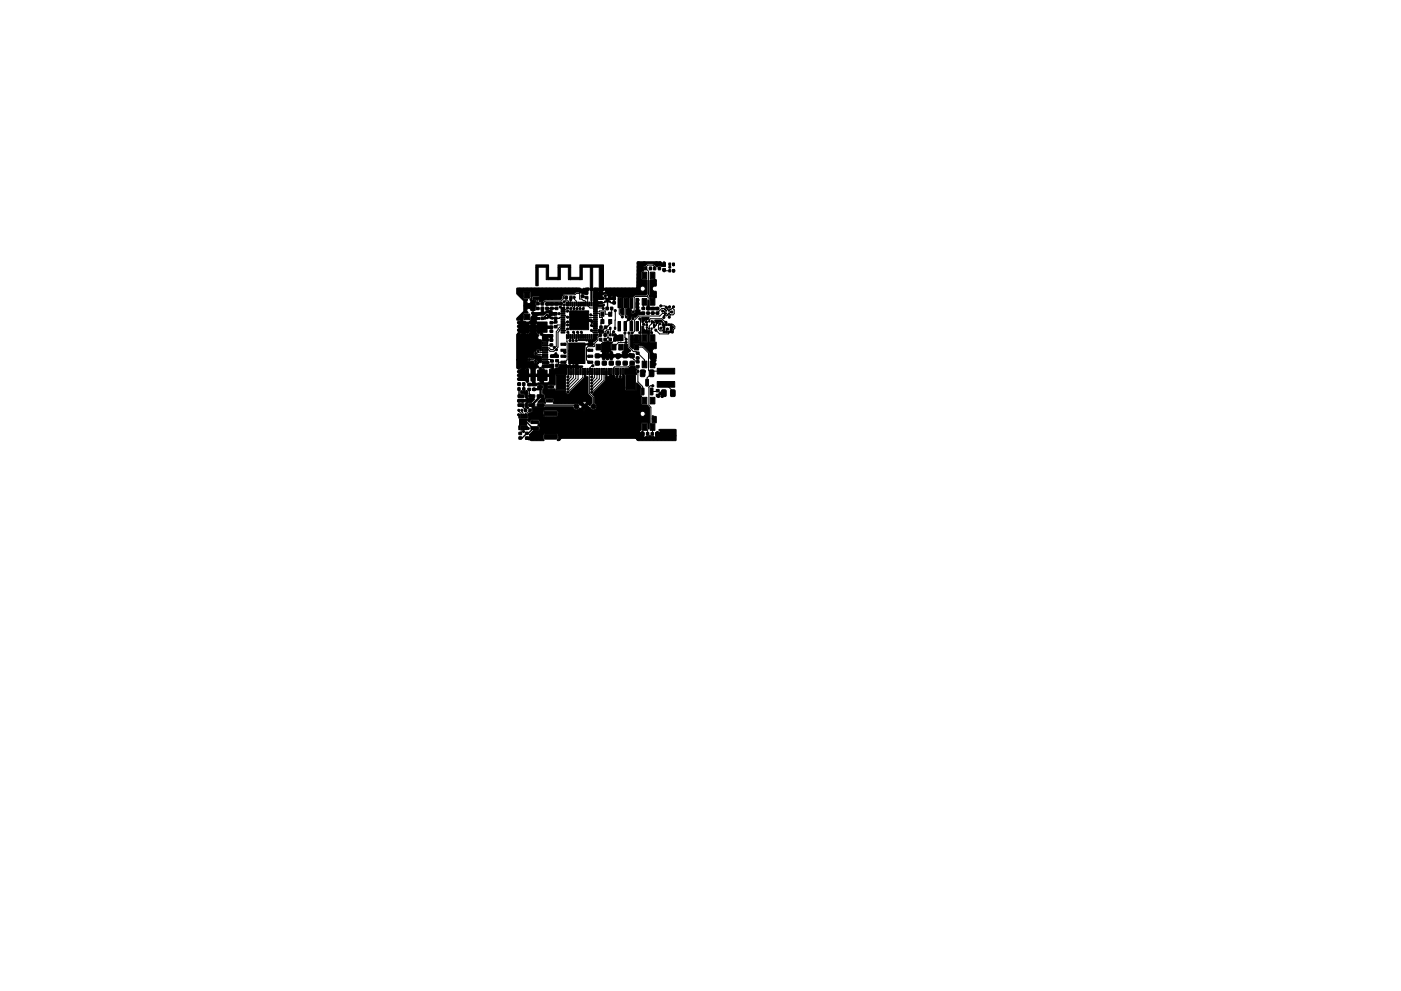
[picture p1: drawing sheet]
<svg xmlns="http://www.w3.org/2000/svg" width="297mm" height="210mm" viewBox="0 0 297 210" stroke-linecap="round" stroke-linejoin="round" font-family="sans-serif">
<g fill="#000" stroke="#000" stroke-width=".21">
<path d="M113.6 56.2h2.7v.5h-2.7zM115.8 56.7h.5v2.6h-.5zM116.3 58.8h2v.5h-2zM118.3 56.7h.5v2.6h-.5zM118.3 56.2h2.7v.5h-2.7zM120.5 56.7h.5v2.6h-.5zM121 58.8h2v.5h-2zM123 56.7h.5v2.6h-.5zM123 56.2h5v.5h-5zM136.2 57.7h1v1.4h-1zM136.7 56.7h.4v.5h-.4zM137.7 56.7h.4v.5h-.4z"/>
<path d="M137.9 57.7h1v1.4h-1zM138.6 56.7h.4v.5h-.4zM137.8 59.4h1.3v1.2l-.1 .1a.55 .55 0 0 0-.7 .6 .55 .55 0 0 0 .7 .5l.1 .1v1.3l-1.2-.1-.3-.2 .2-.4zM139.6 56.7h.4v.5h-.4zM125.9 61.2l.9-.1v.4l-.2 .2 .4 .4h.3l.1-.3h.3l.1 .3 .4-.1 .3-.4h-.3v-.3h7.5a.56 .56 0 0 0 .8 .4 .56 .56 0 0 0 .1-.9 .56 .56 0 0 0-.9 .3v.2h-7.5l.1-.2h6.7l.2-5.5 4.8-.1 .1 .2-.1 .3h1v.5l-1.4-.1-.3 .2-.7-.6h-1.3l-.8 .6v.9l-.5 .2-.1 1.5 .2 .1 1.1 .1v2.9l-.2 .3h-2.4l-.4 .5h-.8v2.2l.5 .5a.45 .45 0 0 0 .1 .7 .45 .45 0 0 0 .7-.2l.2-.5v-1.6l.3-.2 .2 .2v1.6h.3l-.1 .4h1l.1 .4-.2 .1-1.2 .1-.7 .5a.48 .48 0 0 0-.6-.1 .48 .48 0 0 0-.2 .6l-.3 .2a.44 .44 0 0 1-.4-.3 .44 .44 0 0 1 .1-.5l-.4-.5v-1.1l.2-.3v-2.2h-.7l-.2 .1v2.1l.2 .3v1.1l-.2 .2-.5-.4v-.9l.2-.3-.1-2.2h-.6l-.3-.5-.3-.1-.1 1h-1.1l-.5 .4-.2-.3 .2-.3 .3-.3h.8v-.5l-.6 .5-.5-.3a.56 .56 0 0 0-.4-.4 .56 .56 0 0 0-.6 .2h-.1v.5l.3 .1-.1 .4h-1.3l.4 1.2 1-.1a.26 .26 0 0 1 .1 .3 .26 .26 0 0 1-.3 .1h-2.1l.2-2h1.2v-.5l-.3 .1-.2 .4h-.7zM140.5 57h.6v.5h-.6zM140.5 56h.6v.5h-.6zM141.8 55.8h.4v.5h-.4zM141.8 57.2h.4v.5h-.4zM142.6 55.8h.4v.5h-.4zM142.6 57.2h.4v.5h-.4zM110.1 68.3h2v2.2h-2z"/>
<path d="M110.1 78.5h2v2.2h-2zM111.1 66.6h1.2v1.2h-1.2zM111.1 62.1h1.2v1.2h-1.2zM113.7 65.2h.6v.5h-.6zM113.7 64.2h.6v.5h-.6zM114 68.3h2v2.2h-2zM114 78.5h2v2.2h-2zM113.6 56.7h.5v3.9h-.5zM113 66.4h1.2v.5h-1.2zM113 63h1.2v.5h-1.2zM114.7 65.2h.6v.5h-.6zM114.7 64.2h.6v.5h-.6z"/>
<path d="M115 71h1.1v.6h-1.1zM115 71.8h1.1v.6h-1.1zM115 73.1h1.1v.3h-1.1zM115 74.1h1.1v.3h-1.1zM115 74.6h1.1v.3h-1.1zM115 75.6h1.1v.3h-1.1zM115 77.4h1.1v.6h-1.1zM115 76.6h1.1v.6h-1.1zM115 76.1h1.1v.3h-1.1zM115 75.1h1.1v.3h-1.1zM115 73.6h1.1v.3h-1.1zM115 72.6h1.1v.3h-1.1z"/>
<path d="M114.7 66.3h.6v.5h-.6zM114.7 67.3h.6v.5h-.6zM113.4 66.4l1.3-.1 .1-1.1h.4l.1 1.1 .4 .2-.4 .3-1.5 .1v.5h.6l.1 .3-.7 .2-.3 .2v1.1h3.5l.2 .1-.2 .4h-3.5v1l.8 .5a.55 .55 0 0 0-.2 .7l.7 .3v2.2l-.2 .1a.51 .51 0 0 0-.6-.4 .51 .51 0 0 0-.5 .5 .46 .46 0 0 0-.3 .6 .46 .46 0 0 0 .7 .2l.9 .2v1.2l-.7 .3-.1 .4 .3 .4-.8 .4v1.1h3v-1h.4v-.6l-.3 .2h-1.2l-.1-.2 .1-.3 1.9-.2 .1 1.1 .4-.3 .6-.1 .4-.7h1.3l.4 .3h1.5v-2.8l.2-.1 .3 .1 .1 2.8 .9 .1v.2l-3.2 .1-.1 1.5h-2.4l-.1 .1v2.1l-1.4-.1-.2 .2 .1 .7h1.4l.3 .4h2.1a.49 .49 0 0 0 .2 .7 .49 .49 0 0 0 .7-.4l2.9-2.9 .1-.3v-1.2l.3-.1v1.3l.3-.1 .2 .1v3.6l.8 .8v1.2l-.5 .5-.2-.4-.5 .5 .5 .6 .2-.4a.76 .76 0 0 0 1.3 .4 .76 .76 0 0 0-.2-1.3v-1.3l-.5-.5 2.7-2.9 .1-2.1h.3v1.3l.6-.3h1.1a.45 .45 0 0 0 .1 .5 .45 .45 0 0 0 .6 0h.1a.48 .48 0 0 0 .6 0 .48 .48 0 0 0 .2-.5l.4-.1 .1 .1 .1 3.1 2.2 .1 .1-.2v-1.3l.2-.1 .8 .8-.2 .3v1.3l.3 .4v1.7l1.2 .1 .5 .6-.1 4.5-.2-.1-.1-1.1-1.2-.1-.2 .2v1.3l-.4 .6h1v1.1l.5-.3 .8-.2 .8 .2 .4 .3h.5l.4-.3 .1-.3h-.5v.5h-.5v-.9l.1-.1h.9l-.3-.5 .1-.2h3.4l.1 .1v2.3h-7.9l-.4-.2-.1-.3h-16l-.2 .4-.4 .1-.2-.1 .2-.4v-.7h17.2l.1 .3 .4 .3v-.6h-17.7l-.3-.3h-2.6l-.3 .4 .1 .6 .2 .3-.1 .2h-2.7l-.1-.3-1-.1v-.4h1l-.2-.5 .8-.8 1.1-.1 .3-.3-.1-.5-.4-.3 .4-.4v-.6l-.3-.1h-1.4l-.3 .1-.1 .3h-.2l-.2-.3 .1-1.2h3.1l.4 .4h2.5l.3-.2 .1-.4h17.3a.55 .55 0 0 0 .8 .5 .55 .55 0 0 0 .1-1 .55 .55 0 0 0-.9 .4v.1h-17.3l-.2-.7h5.2l.6 .2 .5-.2-.6-.5-.5 .5-7.9-.1-.3 .3-.1 .7h-3.1l.2-.4 .6-.2v-.9l.6-.1 .2-.1 .4 .1h1.2l.3-.1 6 .1a.76 .76 0 0 0 .7 .6 .76 .76 0 0 0 .7-.4l.2 .2 .5-.6-.5-.4-.2 .1-.6-.4-4.9 .1-.1-.1 6.1-.1 .6 .5 .5-.5-.6-.2-.5 .2h-6.1l.1-.6-.1-.2-1.4-.1-.3 .2v.9l-1.5-.2v-.2l.6-.6 .6-.1 .2-.2v-.6l-.4-.3 .2-1.6-.8-.2-.6 .1-.2 .1h-1.6l-.1-.4 4.1-.2 .4-.4v-.9h-1.3v1.3h-.5v-1.3h-1.2v1.4h-.6v-.5l-.3-.1v-.8h-1.7l-.1-.5h1.8v-1l-.4-.4h-.9v1.4h-.5v-1.4l-1.2 .1v-1.8h2.2a.46 .46 0 0 0 .3 .4 .46 .46 0 0 0 .5-.1l.5 .1a.46 .46 0 0 0 .5 .4 .46 .46 0 0 0 .4-.5 .46 .46 0 0 0-.5-.3l-.4-.3h-.5a.46 .46 0 0 0-.5-.1 .46 .46 0 0 0-.3 .4h-2.2v-5.3l.1-.1 .3 .1h2.1l.3-.1 .2-1.2h-1.3v1.3h-.5v-1.7l.1-.1 1.7-.1-.1-1.7 .2-.1 .6 .1zM115.8 66.7h.4v.1l-.4 .2zM115.8 67.3h.2l.2 .3h-.4zM115.7 65.2h.6v.5h-.6zM115.7 64.2h.6v.5h-.6zM115.7 66l.8-.2 .5 .1v.4h1l.1 .4-.2 .1h-.8l-.7 .6-.2-.3 .5-.6h.2l-.1-.1a.53 .53 0 0 0-.8 0l-.2-.1zM116.6 67.5l.4-.2v.3zM116.6 73h.6v.4h-.6zM116.6 71.9h.6v.5h-.6zM116.6 66.7h.4v.3h-.2z"/>
<path d="M116 67.1l.4-.3 .4 .3-.4 .4zM116.7 65.2h.6v.5h-.6zM116.7 64.2h.6v.5h-.6zM116.7 76.4h.6v.4h-.6zM116.7 75.3h.6v.5h-.6zM116.6 68.2h.6v.5h-.6zM116.6 69.2h.6v.5h-.6zM116.6 70h.6v.5h-.6zM116.6 71h.6v.5h-.6zM115.3 71.1l1.8-.1v1.4l-.4-.1-.1-.7h-1.2zM116.9 77.3h.5v.5h-.5zM117.5 69.1h.6v.4h-.6z"/>
<path d="M117.5 68.1h.6v.4h-.6zM117.7 65.2h.6v.5h-.6zM117.7 64.2h.6v.5h-.6zM116.8 75.4l1.4-.1 .2 .4-.2 .1h-1.3zM117.8 76.3h.6v.5h-.6zM117.8 75.3h.6v.5h-.6zM117.5 66.3h.6v.5h-.6zM117.5 67.3h.6v.5h-.6zM117.8 77.3h.5v.5h-.5zM118.9 72.8h1.1v.5h-1.1zM118.9 74.1h1.1v.4h-1.1zM118.9 75.4h1.1v.4h-1.1z"/>
<path d="M118.9 76.6h1.1v.5h-1.1zM115.8 64.3l3.3-.1 .2 .2-.2 .4-3.2-.1zM119 65.2h.7l.1 .2-.8 .1zM119 65.6h.7l.1 .2-.8 .1zM119 66h.7l.1 .2-.8 .1zM119 66.4h.7l.1 .2-.8 .1zM119 66.8h.7l.1 .2-.8 .1zM119 67.2h.7l.1 .2-.8 .1zM119 67.6h.7l.1 .2-.8 .1zM119 68h.7l.1 .2-.8 .1zM119 68.4h.7l.1 .2-.8 .1zM119 68.8h.7l.1 .2-.8 .1z"/>
<path d="M119 69.2h.7l.1 .2-.8 .1zM119 69.6h.7l.1 .2-.8 .1zM119 70h.7l.1 .2-.8 .1zM119 70.4h.7l.1 .2-.8 .1zM119.8 62.9h.5v.5h-.5zM120.1 64.1h.2v.8h-.2zM120.1 71h.2v.8h-.2zM120.4 78.2h.3v1.3h-.3zM120.5 64.1h.2v.8h-.2zM120.5 71h.2v.8h-.2zM120.8 62.9h.5v.5h-.5zM120.8 65.9h4v4h-4z"/>
<path d="M120.9 78.2h.3v1.3h-.3zM120.9 64.1h.2v.8h-.2zM120.9 71h.2v.8h-.2zM121.4 78.2h.3v1.3h-.3zM121.3 64.1h.2v.8h-.2zM121.3 71h.2v.8h-.2zM121.7 64.1h.2v.8h-.2zM121.7 71h.2v.8h-.2zM121.9 78.2h.3v1.3h-.3zM122.1 64.1h.2v.8h-.2zM122.1 71h.2v.8h-.2zM122.4 78.2h.3v1.3h-.3z"/>
<path d="M122.5 64.1h.2v.8h-.2zM122.5 71h.2v.8h-.2zM109.6 61.2l13.2-.1 .1 .1-.2 .5h1.4v-.6l.8 .1v.2h-.3l-.1 1h-.8l-.9-.4h-.7l-.4 .3h-2l-.5 .4v.6l-.4 .3h-3.2l-.5 .4h-.3a.28 .28 0 0 1-.4 .1 .28 .28 0 0 1-.1-.4l.1-.7-.1-.2h-1.3l-.4 .3-.1-1.2h-1.4l-.2 .1 .1 1.3 .9 .3a.45 .45 0 0 0-.1 .7 .45 .45 0 0 0 .7 0 .45 .45 0 0 0-.2-.7l.4-.4 .2 .5 .8 .1-.2 .5 .2 .7-.2 .2v.6l-.8 .1a.5 .5 0 0 0-.4-.5 .5 .5 0 0 0-.6 .3l.2 .7-.9 .1-.1 1.3-1.3 .1v-.4l1.5-1.5v-2.2l-1.5-1.4zM122.9 78.2h.3v1.3h-.3zM122.9 64.1h.2v.8h-.2zM122.9 71h.2v.8h-.2zM123.2 62.6h.6v.5h-.6zM123.2 61.7h.6v.5h-.6zM123.4 78.2h.3v1.3h-.3zM123.3 64.1h.2v.8h-.2zM123.3 71h.2v.8h-.2zM123.7 64.1h.2v.8h-.2z"/>
<path d="M123.7 71h.2v.8h-.2zM123.9 78.2h.3v1.3h-.3zM120.6 72.8h3.4v4.3h-3.4zM124.1 62.9h.5v.5h-.5zM124.1 61.9h.5v.5h-.5zM124.1 64.1h.2v.8h-.2zM124.1 71h.2v.8h-.2zM124.4 78.2h.3v1.3h-.3zM124.6 76.6h1.1v.5h-1.1zM124.6 75.4h1.1v.4h-1.1zM124.6 74.1h1.1v.4h-1.1zM124.6 72.8h1.1v.5h-1.1z"/>
<path d="M124.5 64.1h.2v.8h-.2zM124.5 71h.2v.8h-.2zM124.9 78.2h.3v1.3h-.3zM124.9 64.1h.2v.8h-.2zM124.9 71h.2v.8h-.2zM125.2 61.1h.5v.5h-.5zM125.4 78.2h.3v1.3h-.3zM122.6 67.8l2.8-.1 .2 .3v.5l-.2 .1-.1-.4h-2.6zM125.3 64.1h.2v.8h-.2zM125.3 71h.2v.8h-.2zM125.2 56.7h.5v4.9h-.5zM125.9 78.2h.3v1.3h-.3z"/>
<path d="M126.2 76.7h.9v.7h-.9zM126.2 75.1h.9v.8h-.9zM126.4 78.2h.3v1.3h-.3zM125.8 70.4h.8v.2l-.7 .1zM125.8 70h.8v.2l-.7 .1zM125.8 69.6h.8v.2l-.7 .1zM125.8 69.2h.8v.2l-.7 .1zM125.8 68.8h.8v.2l-.7 .1zM125.8 68.4h.8v.2l-.7 .1zM125.8 68h.8v.2l-.7 .1zM125.8 67.6h.8v.2l-.7 .1zM125.8 67.2h.8v.2l-.7 .1z"/>
<path d="M125.8 66.8h.8v.2l-.7 .1zM125.8 66.4h.8v.2l-.7 .1zM125.8 66h.8v.2l-.7 .1zM125.8 65.6h.8v.2l-.7 .1zM125.8 65.2h.8v.2l-.7 .1zM122.7 72h2.9l.2-1.1h.9l.1 .1-.3 .5v.6l-.4 .3-.7-.1-.1 1-.4-.1v-.9h-2.2zM126.9 78.2h.3v1.3h-.3zM127.1 61.1h.9v.5h-.9zM126.9 69.9l.8 .1 .3 .3v.3l-.2 .1-.3-.2h-.6zM126.4 73h.9v1.2h-.9zM127.4 67.8h.7v.8h-.7zM127.4 66.2h.7v.9h-.7z"/>
<path d="M127.4 78.2h.3v1.3h-.3zM127.1 70.8h.4v.5h-.4zM127.1 63h.6v.5h-.6zM127.1 64h.6v.5h-.6zM127.1 71.8h.5v.5h-.5zM127.2 69.2h.5v.5h-.5zM127.7 76.7h.8v.7h-.8zM127.7 75.1h.8v.8h-.8zM127.9 78.2h.3v1.3h-.3zM127.1 56.7h.9v4.9h-.9zM128.2 63.2l.4 .1-.4 .2zM128.2 63.8h.3l.1 .3h-.4z"/>
<path d="M128.4 78.2h.3v1.3h-.3zM128.5 65.2h.5v.5h-.5zM128.1 71.8h.4v.5h-.4zM128.1 70.8h.4v.5h-.4zM128.1 69.2h.5v.5h-.5zM127.5 72.9l1.3-.6 .4 .3h.4a.18 .18 0 0 1 .2 .2 .18 .18 0 0 1-.2 .1l-.1 1.6-.6 .2-.5-.2v.7h3.9v-2.1l.1-.1 .6 .1 .1 .7 .6 .6-.4 .3-.5-.2v.7l1.4 .1 .1 .4h-7.8v-.4l1.4-.1v-.7h-.5zM128.9 78.2h.3v1.3h-.3zM129 64l.4-.2v.3h-.4zM129.1 67.8h.6v.8h-.6zM129.1 66.2h.6v.9h-.6zM129.2 71.8h.4v.5h-.4zM129 63.2h.4v.3h-.2z"/>
<path d="M128.4 63.6l.4-.3 .4 .3-.4 .4zM129.2 76.7h.8v.7h-.8zM129.2 75.1h.8v.8h-.8zM129.4 65.2h.5v.5h-.5zM129.4 78.2h.3v1.3h-.3zM129.2 70.8h.3v.5h-.3zM129.2 69.4h.3v.5h-.3zM129.9 78.2h.3v1.3h-.3zM129.8 70.8h.3v.5h-.3zM130.2 71.8h.4v.5h-.4zM129.9 63h.6v.5h-.6zM129.9 64h.6v.5h-.6z"/>
<path d="M130.4 78.2h.3v1.3h-.3zM130.3 71l.2-.1 .2 .5h1.1l.1 .4-1.2 .1-.1 .4h-.4zM130.2 70.8h.3v.5h-.3zM130.2 69.4h.3v.5h-.3zM129.7 73h.9v1.2h-.9zM130.7 76.7h.8v.7h-.8zM130.7 75.1h.8v.8h-.8zM130.9 78.2h.3v1.3h-.3zM131.2 71h.9v1.2h-.9zM131.2 73h.9v1.2h-.9zM131.4 78.2h.3v1.3h-.3zM131 68.2h.6v2h-.6z"/>
<path d="M131 63.3h.6v2h-.6zM131.9 78.2h.3v1.3h-.3zM132.1 76.7h.9v.7h-.9zM132.1 75.1h.9v.8h-.9zM132.3 68.2h.5v2h-.5zM132.3 63.3h.5v2h-.5zM133.6 76.7h.8v.7h-.8zM133.6 75.1h.8v.8h-.8zM133.6 68.2h.5v2h-.5zM133.6 63.3h.5v2h-.5zM134.5 71h.9v1.2h-.9zM134.5 73h.9v1.2h-.9z"/>
<path d="M132.4 78.2l.9-.1 .5-.4 .8-.1 .1 .4a.51 .51 0 0 1 .1 .8l.2 .3-.1 .4h-2.4l-.1-.1zM134.9 77.6h.6v.4h-.6zM134.9 76.5h.6v.5h-.6zM134.9 75.7h.6v.5h-.6zM134.9 74.7h.6v.5h-.6zM134.8 68.2h.6v2h-.6zM134.8 63.3h.6v2h-.6zM135.8 78.5h.7l.2 .1 .1 1.1-.2 .2h-.6l-.2-.1zM136.2 71h1v1.4h-1zM136.2 76.6h1v1.4h-1zM136.2 63.3h1v1.4h-1zM136.1 66.2h.6v.5h-.6z"/>
<path d="M136.1 65.2h.6v.5h-.6zM133.6 71.1h.7l.1 1.3h1.1l.1-1.3 .3-.1 .1 1.6h1.2l.2-.2-.1-1.5-1.2-.2v-1.4l.1-.1h.3v.6l.2 .2 1.2 .1-.3 .9 .1 1.5 1.4 .1v1.3l-.1 .1a.55 .55 0 0 0-.7 .5 .55 .55 0 0 0 .7 .6l.1 .1v.9h-.5v1.4l-.4 .1-.1-1.5-.3-.1v-1.2l-1.3-1.4h-.8l-.2-.5-1-.1-.2 .2v1h-.2l-.4-.4zM137.1 66.2h.6v.5h-.6zM137.1 65.2h.6v.5h-.6zM137 68.3h.3v.3h-.3zM137 68.8h.3v.3h-.3zM137 69.3h.3v.3h-.3zM137.5 68h.3v.3h-.3zM137.5 69.6h.3v.2h-.3zM137.4 63.7l.2 .1 .1 1.4h1.8l.1 .5h-2.4l-.1-.6 .3-.3zM136.1 67.4l1.4-.1 .1 .2-.3 .3-.6 .1-.2 .4-.3 .1zM137.7 78.5h.7l.2 .1v1.1l-.1 .2h-.6l-.2-.1z"/>
<path d="M137.9 71h1v1.4h-1zM137.9 76.6h1v1.4h-1zM137.9 63.3h1v1.4h-1zM138 68h.3v.3h-.3zM138 69.6h.3v.2h-.3zM138.1 66.2h.6v.5h-.6zM138.1 65.2h.6v.5h-.6zM138.5 69.3h.3v.3h-.3zM138.5 68.8h.3v.3h-.3zM138.5 68.3h.3v.3h-.3zM139.1 66.2h.6v.5h-.6zM139.1 65.2h.6v.5h-.6z"/>
<path d="M139.3 78.1h3.7v1.2h-3.7zM138.8 68l1.4-.1 .2 .2-.1 .2a.63 .63 0 0 0-.9 .4zM140.6 68.7h.4v.4h-.4zM140.6 69.2h.4v.4h-.4zM140.6 69.7h.4v.4h-.4zM140.6 70.2h.4v.4h-.4zM141.1 70.2h.4v.4h-.4zM141.1 68.7h.4v.4h-.4zM141.6 70.2h.4v.4h-.4zM141.6 68.7h.4v.4h-.4zM142.1 70.2h.4v.4h-.4zM142.1 69.7h.4v.4h-.4z"/>
<path d="M142.1 69.2h.4v.4h-.4zM142.1 68.7h.4v.4h-.4zM142.2 69.2l.3 .1v.7l-.2 .1zM109.8 83.8h1.2l.1 .5h-1.2zM109.8 84.7h1.2l.1 .5-1.2 .1zM109.8 85.7h1.2l.1 .5h-1.2zM110.1 88.8h1.6v1.4h-1.6zM110 87.9h.2v.8h-.2zM110 90.4h.2v.8h-.2zM109.8 82.3h.5v.5h-.5zM109.8 81.2h.5v.6h-.5zM110 91.7h.6v.5h-.6z"/>
<path d="M110 92.7h.6v.5h-.6zM110.4 87.9h.2v.8h-.2zM110.4 90.4h.2v.8h-.2zM110.8 87.9h.2v.8h-.2zM110.8 90.4h.2v.8h-.2zM110.8 82.3h.5v.5h-.5zM110.8 81.2h.5v.6h-.5zM111.2 87.9h.2v.8h-.2zM111.2 90.4h.2v.8h-.2zM111.4 92.7h.6v.5h-.6zM111.4 91.7h.6v.5h-.6zM110.4 83l.8 .1 .5-.3 .1 .3 .1 1.3 1.4 .2-.7 .8-.7 .2v.7a.21 .21 0 0 1 .1 .4 .22 .22 0 0 1-.4-.2l-.3-.2v-.6l.3-.4-1.4-.1 .1-.4 1.3-.1-.3-.4v-.6l-.9-.2z"/>
<path d="M111.2 86.8h.5v.5h-.5zM111.6 87.9h.2v.8h-.2zM111.6 90.4h.2v.8h-.2zM111.9 82.4h.6v.4h-.6zM111.9 81.4h.6v.4h-.6zM112.1 85.7h1.2l.1 .5h-1.2zM112.1 83.8h1.2l.1 .5h-1.2zM112.1 86.8h.5v.5h-.5zM112.9 82.4h.6v.4h-.6zM112.9 81.4h.6v.4h-.6zM113.9 83.8h1.4v.5h-1.3zM113.9 85.7h1.4v.5h-1.3z"/>
<path d="M114 81.8h1.1v.5h-1.1zM112.6 89.3h1.6v.5l-1.6 .1zM112.6 90.6l1.6-.1v.5l-1.6 .1zM115.8 84.7h1.3l.1 .5-1.4 .1zM116.3 81.8h1.1v.5h-1.1zM115.4 87.3l2.6-.1 .1 .3v.6l-.2 .1h-2.4l-.1-.2zM115.4 92.2h2.6l.1 .2v.6l-.2 .2h-2.4l-.1-.3zM117.9 79.7h2v3h-2zM132.7 79.7h2v3h-2zM136.1 91.8h.4v.5h-.4zM136 82.4h.5v1.4l-.5-.1zM136.2 84.3h1v1.4h-1z"/>
<path d="M136.2 89.9h1v1.4h-1zM137.1 91.8h.4v.5h-.4zM136.9 80.5h.6l-.1 1.4-.5-.1zM137.9 84.3h1v1.4h-1zM137.9 89.9h1v1.4h-1zM137.9 82.4h.5v1.4l-.5-.1zM138.1 91.8h.4v.5h-.4zM138.3 88.2l.8 .2v1.3l-.8-.1zM139 91.8h.5v.5h-.5zM139.2 83.7h.5v.4h-.5zM139.2 82.7h.5v.4h-.5zM139.3 80.9h3.7v1.2h-3.7z"/>
<path d="M139.7 83.4l.3-.2h.9l.1 .4-.1 .1h-1.1zM140.3 82.8l.7-.1 .2 .2v1l-.1 .2h-.6l-.2-.1zM142.2 82.8l.7-.1 .2 .2 .1 1-.2 .2h-.6l-.2-.1z"/>
<circle cx="135.4" cy="56.6" r=".3"/>
<circle cx="135.4" cy="55.8" r=".3"/>
<circle cx="135.4" cy="59.8" r=".3"/>
<circle cx="135.4" cy="57.4" r=".3"/>
<circle cx="135.4" cy="59" r=".3"/>
<circle cx="135.4" cy="58.2" r=".3"/>
<circle cx="136" cy="57" r=".3"/>
<circle cx="136" cy="56.2" r=".3"/>
<circle cx="136.6" cy="55.8" r=".3"/>
<circle cx="137.9" cy="56.9" r=".22"/>
<circle cx="138.8" cy="59.6" r=".3"/>
<circle cx="139.2" cy="55.8" r=".3"/>
<circle cx="139.8" cy="56.9" r=".22"/>
<circle cx="140" cy="55.8" r=".3"/>
<circle cx="140.8" cy="57.4" r=".22"/>
<circle cx="140.8" cy="55.8" r=".3"/>
<circle cx="142" cy="56.7" r=".23"/>
<circle cx="142.8" cy="56.2" r=".22"/>
<circle cx="142.8" cy="57.4" r=".3"/>
<circle cx="110" cy="71.6" r=".3"/>
<circle cx="110" cy="70.8" r=".3"/>
<circle cx="110" cy="67.6" r=".3"/>
<circle cx="110" cy="77.2" r=".3"/>
<circle cx="110" cy="75.6" r=".3"/>
<circle cx="110" cy="70" r=".3"/>
<circle cx="110" cy="72.4" r=".3"/>
<circle cx="110" cy="74" r=".3"/>
<circle cx="110" cy="78" r=".3"/>
<circle cx="110" cy="74.8" r=".3"/>
<circle cx="110" cy="78.8" r=".3"/>
<circle cx="110" cy="68.4" r=".3"/>
<circle cx="110" cy="76.4" r=".3"/>
<circle cx="110" cy="79.6" r=".3"/>
<circle cx="110" cy="73.2" r=".3"/>
<circle cx="110" cy="69.2" r=".3"/>
<circle cx="110.2" cy="61.4" r=".3"/>
<circle cx="110.6" cy="68.8" r=".3"/>
<circle cx="110.6" cy="79.2" r=".3"/>
<circle cx="110.6" cy="62.8" r=".3"/>
<circle cx="110.6" cy="72.8" r=".3"/>
<circle cx="110.6" cy="73.6" r=".3"/>
<circle cx="110.6" cy="69.6" r=".3"/>
<circle cx="110.6" cy="70.4" r=".3"/>
<circle cx="110.6" cy="62" r=".3"/>
<circle cx="110.6" cy="72" r=".3"/>
<circle cx="110.6" cy="78.4" r=".3"/>
<circle cx="110.6" cy="74.4" r=".3"/>
<circle cx="110.6" cy="68" r=".3"/>
<circle cx="110.6" cy="76" r=".3"/>
<circle cx="110.6" cy="76.8" r=".3"/>
<circle cx="110.6" cy="71.2" r=".3"/>
<circle cx="110.6" cy="75.2" r=".3"/>
<circle cx="110.6" cy="77.6" r=".3"/>
<circle cx="110.6" cy="67.2" r=".3"/>
<circle cx="111" cy="61.4" r=".3"/>
<circle cx="111.2" cy="70.8" r=".3"/>
<circle cx="111.2" cy="71.6" r=".3"/>
<circle cx="111.2" cy="77.2" r=".3"/>
<circle cx="111.2" cy="75.6" r=".3"/>
<circle cx="111.2" cy="70" r=".3"/>
<circle cx="111.2" cy="72.4" r=".3"/>
<circle cx="111.2" cy="74" r=".3"/>
<circle cx="111.2" cy="74.8" r=".3"/>
<circle cx="111.2" cy="78.8" r=".3"/>
<circle cx="111.2" cy="78" r=".3"/>
<circle cx="111.2" cy="68.4" r=".3"/>
<circle cx="111.2" cy="76.4" r=".3"/>
<circle cx="111.2" cy="73.2" r=".3"/>
<circle cx="111.2" cy="79.6" r=".3"/>
<circle cx="111.2" cy="69.2" r=".3"/>
<circle cx="111.4" cy="64.8" r=".3"/>
<circle cx="111.8" cy="73.6" r=".3"/>
<circle cx="111.8" cy="69.6" r=".3"/>
<circle cx="111.8" cy="68.8" r=".3"/>
<circle cx="111.8" cy="72.8" r=".3"/>
<circle cx="111.8" cy="79.2" r=".3"/>
<circle cx="111.8" cy="72" r=".3"/>
<circle cx="111.8" cy="70.4" r=".3"/>
<circle cx="111.8" cy="78.4" r=".3"/>
<circle cx="111.8" cy="74.4" r=".3"/>
<circle cx="111.8" cy="61.4" r=".3"/>
<circle cx="111.8" cy="71.2" r=".3"/>
<circle cx="111.8" cy="77.6" r=".3"/>
<circle cx="111.8" cy="75.2" r=".3"/>
<circle cx="112.2" cy="76.3" r=".22"/>
<circle cx="112.2" cy="64.8" r=".3"/>
<circle cx="112.4" cy="71.6" r=".3"/>
<circle cx="112.4" cy="70.8" r=".3"/>
<circle cx="112.4" cy="70" r=".3"/>
<circle cx="112.4" cy="72.4" r=".3"/>
<circle cx="112.4" cy="68.4" r=".3"/>
<circle cx="112.4" cy="73.2" r=".3"/>
<circle cx="112.4" cy="69.2" r=".3"/>
<circle cx="112.6" cy="61.4" r=".3"/>
<circle cx="113" cy="64.8" r=".3"/>
<circle cx="113" cy="68.8" r=".3"/>
<circle cx="113" cy="72.8" r=".3"/>
<circle cx="113" cy="69.6" r=".3"/>
<circle cx="113" cy="65.6" r=".3"/>
<circle cx="113" cy="62" r=".3"/>
<circle cx="113" cy="72" r=".3"/>
<circle cx="113" cy="70.4" r=".3"/>
<circle cx="113" cy="68" r=".3"/>
<circle cx="113" cy="64" r=".3"/>
<circle cx="113" cy="66.4" r=".3"/>
<circle cx="113" cy="71.2" r=".3"/>
<circle cx="113" cy="67.2" r=".3"/>
<circle cx="113.4" cy="61.4" r=".3"/>
<circle cx="113.6" cy="75" r=".22"/>
<circle cx="113.6" cy="76.7" r=".23"/>
<circle cx="113.6" cy="71.6" r=".3"/>
<circle cx="113.6" cy="70.8" r=".3"/>
<circle cx="113.6" cy="67.6" r=".3"/>
<circle cx="113.6" cy="66.8" r=".3"/>
<circle cx="113.6" cy="70" r=".3"/>
<circle cx="113.6" cy="72.4" r=".3"/>
<circle cx="113.6" cy="68.4" r=".3"/>
<circle cx="113.6" cy="69.2" r=".3"/>
<circle cx="113.8" cy="62" r=".3"/>
<circle cx="113.8" cy="75.8" r=".3"/>
<circle cx="114.1" cy="65.4" r=".23"/>
<circle cx="114.1" cy="74.5" r=".23"/>
<circle cx="114.2" cy="68.8" r=".3"/>
<circle cx="114.2" cy="69.6" r=".3"/>
<circle cx="114.2" cy="70.4" r=".3"/>
<circle cx="114.2" cy="61.4" r=".3"/>
<circle cx="114.4" cy="72.4" r=".3"/>
<circle cx="114.4" cy="76.4" r=".3"/>
<circle cx="114.6" cy="79" r=".3"/>
<circle cx="114.6" cy="78.2" r=".3"/>
<circle cx="114.6" cy="62" r=".3"/>
<circle cx="114.6" cy="79.8" r=".3"/>
<circle cx="114.8" cy="70.8" r=".3"/>
<circle cx="114.8" cy="70" r=".3"/>
<circle cx="114.8" cy="69.2" r=".3"/>
<circle cx="115" cy="62.6" r=".3"/>
<circle cx="115" cy="61.4" r=".3"/>
<circle cx="115.2" cy="77.8" r=".3"/>
<circle cx="115.2" cy="79.4" r=".3"/>
<circle cx="115.2" cy="78.6" r=".3"/>
<circle cx="115.4" cy="62" r=".3"/>
<circle cx="115.4" cy="71.2" r=".3"/>
<circle cx="115.4" cy="63.2" r=".3"/>
<circle cx="115.5" cy="67.5" r=".23"/>
<circle cx="115.8" cy="62.6" r=".3"/>
<circle cx="115.8" cy="61.4" r=".3"/>
<circle cx="115.9" cy="64.5" r=".23"/>
<circle cx="115.9" cy="65.4" r=".23"/>
<circle cx="116.1" cy="72.1" r=".3"/>
<circle cx="116.1" cy="76.9" r=".3"/>
<circle cx="116.2" cy="62" r=".3"/>
<circle cx="116.2" cy="63.2" r=".3"/>
<circle cx="116.5" cy="64.5" r=".22"/>
<circle cx="116.6" cy="62.6" r=".3"/>
<circle cx="116.6" cy="61.4" r=".3"/>
<circle cx="116.9" cy="70.2" r=".22"/>
<circle cx="117" cy="62" r=".3"/>
<circle cx="117" cy="63.2" r=".3"/>
<circle cx="117.1" cy="67.5" r=".22"/>
<circle cx="117.4" cy="62.6" r=".3"/>
<circle cx="117.4" cy="61.4" r=".3"/>
<circle cx="117.5" cy="75.4" r=".22"/>
<circle cx="117.5" cy="73.7" r=".23"/>
<circle cx="117.8" cy="62" r=".3"/>
<circle cx="117.9" cy="75" r=".22"/>
<circle cx="118" cy="74.2" r=".23"/>
<circle cx="118.2" cy="62.6" r=".3"/>
<circle cx="118.2" cy="79" r=".3"/>
<circle cx="118.2" cy="61.4" r=".3"/>
<circle cx="118.5" cy="66.5" r=".22"/>
<circle cx="118.6" cy="62" r=".3"/>
<circle cx="118.6" cy="78.4" r=".3"/>
<circle cx="118.8" cy="65.1" r=".22"/>
<circle cx="119" cy="79" r=".3"/>
<circle cx="119" cy="77.8" r=".3"/>
<circle cx="119" cy="61.4" r=".3"/>
<circle cx="119.4" cy="78.4" r=".3"/>
<circle cx="119.6" cy="64.7" r=".23"/>
<circle cx="119.6" cy="64" r=".23"/>
<circle cx="119.7" cy="75.6" r=".22"/>
<circle cx="119.8" cy="74.7" r=".22"/>
<circle cx="119.8" cy="73" r=".22"/>
<circle cx="119.8" cy="76.8" r=".22"/>
<circle cx="119.8" cy="79" r=".3"/>
<circle cx="119.8" cy="61.4" r=".3"/>
<circle cx="120" cy="77.8" r=".3"/>
<circle cx="120.1" cy="63.1" r=".3"/>
<circle cx="120.3" cy="68.3" r=".22"/>
<circle cx="120.3" cy="67.3" r=".22"/>
<circle cx="120.3" cy="68.9" r=".22"/>
<circle cx="120.4" cy="69.8" r=".23"/>
<circle cx="120.4" cy="65.3" r=".23"/>
<circle cx="120.4" cy="66" r=".23"/>
<circle cx="120.4" cy="79.9" r=".22"/>
<circle cx="120.4" cy="70.5" r=".23"/>
<circle cx="120.6" cy="61.4" r=".3"/>
<circle cx="120.8" cy="75.6" r=".22"/>
<circle cx="120.8" cy="77.6" r=".3"/>
<circle cx="120.8" cy="76.2" r=".22"/>
<circle cx="120.8" cy="75" r=".22"/>
<circle cx="120.8" cy="74.4" r=".22"/>
<circle cx="120.8" cy="72.2" r=".22"/>
<circle cx="121" cy="63.6" r=".22"/>
<circle cx="121" cy="65.5" r=".23"/>
<circle cx="121" cy="67.3" r=".22"/>
<circle cx="121" cy="68.9" r=".22"/>
<circle cx="121" cy="66.2" r=".22"/>
<circle cx="121.1" cy="67.8" r=".23"/>
<circle cx="121.1" cy="68.4" r=".23"/>
<circle cx="121.1" cy="69.5" r=".23"/>
<circle cx="121.1" cy="66.7" r=".23"/>
<circle cx="121.4" cy="75.6" r=".22"/>
<circle cx="121.4" cy="76.2" r=".22"/>
<circle cx="121.4" cy="61.4" r=".3"/>
<circle cx="121.4" cy="75" r=".23"/>
<circle cx="121.4" cy="74.4" r=".23"/>
<circle cx="121.5" cy="72.2" r=".22"/>
<circle cx="121.6" cy="67.3" r=".22"/>
<circle cx="121.6" cy="68.9" r=".22"/>
<circle cx="121.6" cy="66.2" r=".22"/>
<circle cx="121.6" cy="68.4" r=".23"/>
<circle cx="121.6" cy="67.8" r=".23"/>
<circle cx="121.6" cy="69.5" r=".23"/>
<circle cx="121.6" cy="66.7" r=".23"/>
<circle cx="121.6" cy="70.5" r=".23"/>
<circle cx="121.6" cy="77.6" r=".3"/>
<circle cx="121.7" cy="65.5" r=".23"/>
<circle cx="121.7" cy="63.1" r=".22"/>
<circle cx="122" cy="75.6" r=".22"/>
<circle cx="122" cy="76.2" r=".22"/>
<circle cx="122" cy="74.4" r=".23"/>
<circle cx="122" cy="75" r=".23"/>
<circle cx="122.1" cy="67.3" r=".22"/>
<circle cx="122.1" cy="68.9" r=".22"/>
<circle cx="122.1" cy="66.2" r=".22"/>
<circle cx="122.2" cy="68.4" r=".22"/>
<circle cx="122.2" cy="67.8" r=".22"/>
<circle cx="122.2" cy="66.7" r=".22"/>
<circle cx="122.2" cy="69.5" r=".22"/>
<circle cx="122.2" cy="61.4" r=".3"/>
<circle cx="122.2" cy="72.2" r=".22"/>
<circle cx="122.4" cy="65.5" r=".23"/>
<circle cx="122.5" cy="70.5" r=".22"/>
<circle cx="122.7" cy="67.3" r=".22"/>
<circle cx="122.7" cy="68.9" r=".22"/>
<circle cx="122.7" cy="67.8" r=".23"/>
<circle cx="122.7" cy="68.4" r=".23"/>
<circle cx="122.7" cy="69.5" r=".23"/>
<circle cx="122.7" cy="66.7" r=".23"/>
<circle cx="123" cy="65.5" r=".23"/>
<circle cx="123" cy="61.4" r=".3"/>
<circle cx="123.2" cy="67.3" r=".22"/>
<circle cx="123.2" cy="68.9" r=".22"/>
<circle cx="123.2" cy="68.4" r=".23"/>
<circle cx="123.2" cy="67.8" r=".23"/>
<circle cx="123.2" cy="69.5" r=".23"/>
<circle cx="123.2" cy="66.7" r=".23"/>
<circle cx="123.2" cy="70.5" r=".23"/>
<circle cx="123.5" cy="62.7" r=".22"/>
<circle cx="123.6" cy="65.5" r=".23"/>
<circle cx="123.8" cy="66.7" r=".23"/>
<circle cx="123.8" cy="61.4" r=".3"/>
<circle cx="123.8" cy="67.3" r=".22"/>
<circle cx="123.8" cy="68.9" r=".22"/>
<circle cx="123.8" cy="67.8" r=".22"/>
<circle cx="123.8" cy="68.4" r=".22"/>
<circle cx="123.8" cy="69.5" r=".22"/>
<circle cx="124.3" cy="68.9" r=".22"/>
<circle cx="124.4" cy="67.8" r=".23"/>
<circle cx="124.4" cy="68.4" r=".23"/>
<circle cx="124.4" cy="69.5" r=".23"/>
<circle cx="124.6" cy="61.4" r=".3"/>
<circle cx="124.8" cy="74.3" r=".22"/>
<circle cx="124.8" cy="75.6" r=".22"/>
<circle cx="124.9" cy="76.8" r=".22"/>
<circle cx="125" cy="72.4" r=".23"/>
<circle cx="125" cy="73" r=".23"/>
<circle cx="125.2" cy="66.8" r=".23"/>
<circle cx="125.4" cy="70.1" r=".23"/>
<circle cx="125.4" cy="69" r=".22"/>
<circle cx="125.4" cy="80" r=".22"/>
<circle cx="125.6" cy="72.4" r=".23"/>
<circle cx="125.6" cy="73" r=".23"/>
<circle cx="125.7" cy="77.6" r=".22"/>
<circle cx="126" cy="72" r=".23"/>
<circle cx="126.2" cy="62.6" r=".3"/>
<circle cx="126.2" cy="61.4" r=".3"/>
<circle cx="126.6" cy="62" r=".3"/>
<circle cx="126.6" cy="63.2" r=".3"/>
<circle cx="126.6" cy="77" r=".23"/>
<circle cx="126.8" cy="73.6" r=".22"/>
<circle cx="127" cy="62.6" r=".3"/>
<circle cx="127" cy="61.4" r=".3"/>
<circle cx="127.2" cy="70.2" r=".22"/>
<circle cx="127.4" cy="64.2" r=".22"/>
<circle cx="127.4" cy="62" r=".3"/>
<circle cx="127.4" cy="63.2" r=".3"/>
<circle cx="127.8" cy="61.4" r=".3"/>
<circle cx="127.9" cy="65.4" r=".23"/>
<circle cx="128" cy="74.8" r=".3"/>
<circle cx="128" cy="76" r=".3"/>
<circle cx="128.1" cy="77" r=".22"/>
<circle cx="128.3" cy="71.1" r=".23"/>
<circle cx="128.3" cy="62.7" r=".23"/>
<circle cx="128.4" cy="75.4" r=".3"/>
<circle cx="128.4" cy="74.2" r=".3"/>
<circle cx="128.6" cy="61.4" r=".3"/>
<circle cx="128.8" cy="73.6" r=".3"/>
<circle cx="128.8" cy="74.8" r=".3"/>
<circle cx="128.8" cy="76" r=".3"/>
<circle cx="128.9" cy="70.5" r=".23"/>
<circle cx="129" cy="62" r=".3"/>
<circle cx="129.2" cy="75.4" r=".3"/>
<circle cx="129.2" cy="74.2" r=".3"/>
<circle cx="129.4" cy="62.6" r=".3"/>
<circle cx="129.4" cy="61.4" r=".3"/>
<circle cx="129.6" cy="77" r=".23"/>
<circle cx="129.6" cy="74.8" r=".3"/>
<circle cx="129.6" cy="76" r=".3"/>
<circle cx="129.8" cy="62" r=".3"/>
<circle cx="130.1" cy="70.4" r=".23"/>
<circle cx="130.2" cy="62.6" r=".3"/>
<circle cx="130.2" cy="63.4" r=".3"/>
<circle cx="130.2" cy="61.4" r=".3"/>
<circle cx="130.2" cy="64.2" r=".22"/>
<circle cx="130.4" cy="72" r=".3"/>
<circle cx="130.4" cy="65.9" r=".22"/>
<circle cx="130.6" cy="62" r=".3"/>
<circle cx="130.8" cy="79.9" r=".22"/>
<circle cx="131" cy="62.6" r=".3"/>
<circle cx="131" cy="72" r=".3"/>
<circle cx="131" cy="75.8" r=".3"/>
<circle cx="131" cy="71.4" r=".3"/>
<circle cx="131" cy="61.4" r=".3"/>
<circle cx="131.1" cy="77" r=".23"/>
<circle cx="131.4" cy="62" r=".3"/>
<circle cx="131.4" cy="74" r=".22"/>
<circle cx="131.5" cy="79.9" r=".22"/>
<circle cx="131.6" cy="72" r=".3"/>
<circle cx="131.8" cy="62.6" r=".3"/>
<circle cx="131.8" cy="61.4" r=".3"/>
<circle cx="131.9" cy="67.2" r=".22"/>
<circle cx="132.2" cy="62" r=".3"/>
<circle cx="132.2" cy="74.8" r=".3"/>
<circle cx="132.5" cy="70.6" r=".22"/>
<circle cx="132.6" cy="77" r=".22"/>
<circle cx="132.6" cy="74" r=".23"/>
<circle cx="132.6" cy="62.6" r=".3"/>
<circle cx="132.6" cy="61.4" r=".3"/>
<circle cx="132.7" cy="72.6" r=".22"/>
<circle cx="132.8" cy="72" r=".23"/>
<circle cx="132.8" cy="67.2" r=".22"/>
<circle cx="132.8" cy="75.2" r=".3"/>
<circle cx="133" cy="74.6" r=".3"/>
<circle cx="133" cy="62" r=".3"/>
<circle cx="133.3" cy="70.6" r=".23"/>
<circle cx="133.4" cy="62.6" r=".3"/>
<circle cx="133.4" cy="61.4" r=".3"/>
<circle cx="133.6" cy="75.2" r=".3"/>
<circle cx="133.8" cy="62" r=".3"/>
<circle cx="133.8" cy="65.3" r=".22"/>
<circle cx="134" cy="70.6" r=".23"/>
<circle cx="134" cy="73.4" r=".23"/>
<circle cx="134" cy="72" r=".23"/>
<circle cx="134" cy="78" r=".3"/>
<circle cx="134.2" cy="67.5" r=".23"/>
<circle cx="134.2" cy="61.4" r=".3"/>
<circle cx="134.2" cy="66.2" r=".22"/>
<circle cx="134.6" cy="66.8" r=".3"/>
<circle cx="134.6" cy="62" r=".3"/>
<circle cx="134.8" cy="72" r=".23"/>
<circle cx="135" cy="61.4" r=".3"/>
<circle cx="135.2" cy="63.6" r=".3"/>
<circle cx="135.2" cy="64.4" r=".3"/>
<circle cx="135.2" cy="65.2" r=".3"/>
<circle cx="135.2" cy="75.9" r=".22"/>
<circle cx="135.2" cy="78.8" r=".23"/>
<circle cx="135.4" cy="60.6" r=".3"/>
<circle cx="135.4" cy="62" r=".3"/>
<circle cx="135.6" cy="67.6" r=".22"/>
<circle cx="135.6" cy="70.6" r=".22"/>
<circle cx="136" cy="60.2" r=".3"/>
<circle cx="136.4" cy="67.8" r=".23"/>
<circle cx="136.4" cy="65.4" r=".23"/>
<circle cx="136.4" cy="73" r=".3"/>
<circle cx="136.5" cy="68.8" r=".23"/>
<circle cx="136.6" cy="78.8" r=".23"/>
<circle cx="136.8" cy="62" r=".3"/>
<circle cx="136.8" cy="60.2" r=".3"/>
<circle cx="137" cy="67.6" r=".22"/>
<circle cx="137" cy="68.2" r=".22"/>
<circle cx="137" cy="73.4" r=".3"/>
<circle cx="137.4" cy="65.4" r=".3"/>
<circle cx="137.6" cy="73" r=".3"/>
<circle cx="138.1" cy="70.6" r=".22"/>
<circle cx="138.2" cy="76.8" r=".3"/>
<circle cx="138.2" cy="76" r=".3"/>
<circle cx="138.2" cy="75.2" r=".3"/>
<circle cx="138.2" cy="77.6" r=".3"/>
<circle cx="138.4" cy="68.3" r=".22"/>
<circle cx="138.4" cy="66.4" r=".23"/>
<circle cx="138.8" cy="62.8" r=".3"/>
<circle cx="138.8" cy="77.2" r=".3"/>
<circle cx="138.8" cy="75.6" r=".3"/>
<circle cx="138.8" cy="76.4" r=".3"/>
<circle cx="138.8" cy="62.2" r=".3"/>
<circle cx="138.8" cy="60.2" r=".3"/>
<circle cx="139" cy="70" r=".23"/>
<circle cx="139.4" cy="65.4" r=".23"/>
<circle cx="139.9" cy="68.7" r=".22"/>
<circle cx="140.1" cy="64.9" r=".22"/>
<circle cx="140.1" cy="69.6" r=".23"/>
<circle cx="140.5" cy="66" r=".22"/>
<circle cx="140.6" cy="68.9" r=".22"/>
<circle cx="140.8" cy="67.3" r=".23"/>
<circle cx="141" cy="65.6" r=".1"/>
<circle cx="141" cy="66.2" r=".1"/>
<circle cx="141" cy="66.8" r=".1"/>
<circle cx="141.2" cy="68.4" r=".22"/>
<circle cx="141.3" cy="65.9" r=".1"/>
<circle cx="141.3" cy="66.5" r=".1"/>
<circle cx="141.3" cy="65.2" r=".22"/>
<circle cx="141.5" cy="69.8" r=".22"/>
<circle cx="141.5" cy="65.6" r=".1"/>
<circle cx="141.5" cy="66.8" r=".1"/>
<circle cx="141.8" cy="65.9" r=".1"/>
<circle cx="141.8" cy="66.5" r=".1"/>
<circle cx="141.9" cy="67.3" r=".22"/>
<circle cx="141.9" cy="65.1" r=".23"/>
<circle cx="142.1" cy="65.6" r=".1"/>
<circle cx="142.1" cy="66.2" r=".1"/>
<circle cx="142.1" cy="66.8" r=".1"/>
<circle cx="142.4" cy="66.2" r=".22"/>
<circle cx="142.6" cy="70.4" r=".22"/>
<circle cx="142.6" cy="69.4" r=".22"/>
<circle cx="142.8" cy="65.1" r=".23"/>
<circle cx="109.9" cy="88" r=".22"/>
<circle cx="110" cy="87" r=".23"/>
<circle cx="110" cy="85" r=".3"/>
<circle cx="110" cy="80.4" r=".3"/>
<circle cx="110.1" cy="81.5" r=".3"/>
<circle cx="110.6" cy="80" r=".3"/>
<circle cx="110.6" cy="87" r=".23"/>
<circle cx="110.8" cy="85" r=".3"/>
<circle cx="111" cy="91.5" r=".23"/>
<circle cx="111.2" cy="80.4" r=".3"/>
<circle cx="111.5" cy="87" r=".22"/>
<circle cx="111.8" cy="80" r=".3"/>
<circle cx="111.8" cy="80.8" r=".3"/>
<circle cx="112" cy="90.9" r=".23"/>
<circle cx="112.2" cy="93" r=".3"/>
<circle cx="112.6" cy="92.4" r=".3"/>
<circle cx="112.9" cy="89.5" r=".22"/>
<circle cx="113" cy="93" r=".3"/>
<circle cx="113.3" cy="82.6" r=".3"/>
<circle cx="113.4" cy="92.4" r=".3"/>
<circle cx="113.8" cy="93" r=".3"/>
<circle cx="113.8" cy="91.8" r=".3"/>
<circle cx="114.2" cy="92.4" r=".3"/>
<circle cx="114.5" cy="82.1" r=".3"/>
<circle cx="114.6" cy="93" r=".3"/>
<circle cx="114.6" cy="91.8" r=".3"/>
<circle cx="114.6" cy="80.6" r=".3"/>
<circle cx="115" cy="91.2" r=".3"/>
<circle cx="115" cy="90" r=".3"/>
<circle cx="115" cy="88.8" r=".3"/>
<circle cx="115" cy="85.9" r=".22"/>
<circle cx="115.2" cy="80.2" r=".3"/>
<circle cx="115.4" cy="89.4" r=".3"/>
<circle cx="115.4" cy="90.6" r=".3"/>
<circle cx="115.8" cy="91.2" r=".3"/>
<circle cx="115.8" cy="90" r=".3"/>
<circle cx="115.8" cy="88.8" r=".3"/>
<circle cx="116.2" cy="89.4" r=".3"/>
<circle cx="116.2" cy="90.6" r=".3"/>
<circle cx="116.5" cy="85" r=".22"/>
<circle cx="116.6" cy="91.2" r=".3"/>
<circle cx="116.6" cy="90" r=".3"/>
<circle cx="116.6" cy="88.8" r=".3"/>
<circle cx="116.9" cy="82.1" r=".22"/>
<circle cx="117" cy="89.4" r=".3"/>
<circle cx="117" cy="90.6" r=".3"/>
<circle cx="117.4" cy="91.2" r=".3"/>
<circle cx="117.4" cy="90" r=".3"/>
<circle cx="117.4" cy="84" r=".3"/>
<circle cx="117.4" cy="88.8" r=".3"/>
<circle cx="117.8" cy="89.4" r=".3"/>
<circle cx="117.8" cy="83.4" r=".3"/>
<circle cx="117.8" cy="90.6" r=".3"/>
<circle cx="117.8" cy="84.6" r=".3"/>
<circle cx="118.2" cy="91.2" r=".3"/>
<circle cx="118.2" cy="85.2" r=".3"/>
<circle cx="118.2" cy="84" r=".3"/>
<circle cx="118.2" cy="90" r=".3"/>
<circle cx="118.2" cy="88.8" r=".3"/>
<circle cx="118.6" cy="87" r=".3"/>
<circle cx="118.6" cy="88.2" r=".3"/>
<circle cx="118.6" cy="83.4" r=".3"/>
<circle cx="118.6" cy="89.4" r=".3"/>
<circle cx="118.6" cy="91.8" r=".3"/>
<circle cx="118.6" cy="90.6" r=".3"/>
<circle cx="118.6" cy="84.6" r=".3"/>
<circle cx="119" cy="91.2" r=".3"/>
<circle cx="119" cy="85.2" r=".3"/>
<circle cx="119" cy="90" r=".3"/>
<circle cx="119" cy="84" r=".3"/>
<circle cx="119" cy="92.4" r=".3"/>
<circle cx="119" cy="88.8" r=".3"/>
<circle cx="119" cy="87.6" r=".3"/>
<circle cx="119.4" cy="87" r=".3"/>
<circle cx="119.4" cy="88.2" r=".3"/>
<circle cx="119.4" cy="89.4" r=".3"/>
<circle cx="119.4" cy="83.4" r=".3"/>
<circle cx="119.4" cy="91.8" r=".3"/>
<circle cx="119.4" cy="90.6" r=".3"/>
<circle cx="119.4" cy="84.6" r=".3"/>
<circle cx="119.8" cy="91.2" r=".3"/>
<circle cx="119.8" cy="85.2" r=".3"/>
<circle cx="119.8" cy="90" r=".3"/>
<circle cx="119.8" cy="84" r=".3"/>
<circle cx="119.8" cy="92.4" r=".3"/>
<circle cx="119.8" cy="88.8" r=".3"/>
<circle cx="119.8" cy="87.6" r=".3"/>
<circle cx="120.2" cy="87" r=".3"/>
<circle cx="120.2" cy="88.2" r=".3"/>
<circle cx="120.2" cy="89.4" r=".3"/>
<circle cx="120.2" cy="91.8" r=".3"/>
<circle cx="120.2" cy="90.6" r=".3"/>
<circle cx="120.2" cy="84.6" r=".3"/>
<circle cx="120.4" cy="80.6" r=".22"/>
<circle cx="120.4" cy="81.2" r=".22"/>
<circle cx="120.4" cy="81.9" r=".22"/>
<circle cx="120.4" cy="82.5" r=".23"/>
<circle cx="120.4" cy="83.2" r=".23"/>
<circle cx="120.6" cy="91.2" r=".3"/>
<circle cx="120.6" cy="85.2" r=".3"/>
<circle cx="120.6" cy="84" r=".3"/>
<circle cx="120.6" cy="90" r=".3"/>
<circle cx="120.6" cy="92.4" r=".3"/>
<circle cx="120.6" cy="88.8" r=".3"/>
<circle cx="120.6" cy="87.6" r=".3"/>
<circle cx="121" cy="87" r=".3"/>
<circle cx="121" cy="88.2" r=".3"/>
<circle cx="121" cy="89.4" r=".3"/>
<circle cx="121" cy="91.8" r=".3"/>
<circle cx="121" cy="90.6" r=".3"/>
<circle cx="121" cy="84.6" r=".3"/>
<circle cx="121.4" cy="91.2" r=".3"/>
<circle cx="121.4" cy="85.2" r=".3"/>
<circle cx="121.4" cy="90" r=".3"/>
<circle cx="121.4" cy="84" r=".3"/>
<circle cx="121.4" cy="92.4" r=".3"/>
<circle cx="121.4" cy="88.8" r=".3"/>
<circle cx="121.4" cy="87.6" r=".3"/>
<circle cx="121.8" cy="88.2" r=".3"/>
<circle cx="121.8" cy="89.4" r=".3"/>
<circle cx="121.8" cy="91.8" r=".3"/>
<circle cx="121.8" cy="90.6" r=".3"/>
<circle cx="121.8" cy="84.6" r=".3"/>
<circle cx="122.2" cy="91.2" r=".3"/>
<circle cx="122.2" cy="85.2" r=".3"/>
<circle cx="122.2" cy="84" r=".3"/>
<circle cx="122.2" cy="90" r=".3"/>
<circle cx="122.2" cy="92.4" r=".3"/>
<circle cx="122.2" cy="88.8" r=".3"/>
<circle cx="122.2" cy="87.6" r=".3"/>
<circle cx="122.2" cy="86.2" r=".5"/>
<circle cx="122.6" cy="88.2" r=".3"/>
<circle cx="122.6" cy="89.4" r=".3"/>
<circle cx="122.6" cy="91.8" r=".3"/>
<circle cx="122.6" cy="90.6" r=".3"/>
<circle cx="122.6" cy="84.6" r=".3"/>
<circle cx="123" cy="91.2" r=".3"/>
<circle cx="123" cy="85.2" r=".3"/>
<circle cx="123" cy="90" r=".3"/>
<circle cx="123" cy="92.4" r=".3"/>
<circle cx="123" cy="88.8" r=".3"/>
<circle cx="123" cy="87.6" r=".3"/>
<circle cx="123.4" cy="87" r=".3"/>
<circle cx="123.4" cy="88.2" r=".3"/>
<circle cx="123.4" cy="85.8" r=".3"/>
<circle cx="123.4" cy="89.4" r=".3"/>
<circle cx="123.4" cy="91.8" r=".3"/>
<circle cx="123.4" cy="90.6" r=".3"/>
<circle cx="123.8" cy="91.2" r=".3"/>
<circle cx="123.8" cy="90" r=".3"/>
<circle cx="123.8" cy="92.4" r=".3"/>
<circle cx="123.8" cy="88.8" r=".3"/>
<circle cx="123.8" cy="86.4" r=".3"/>
<circle cx="123.8" cy="87.6" r=".3"/>
<circle cx="124" cy="86.2" r=".5"/>
<circle cx="124.2" cy="87" r=".3"/>
<circle cx="124.2" cy="88.2" r=".3"/>
<circle cx="124.2" cy="89.4" r=".3"/>
<circle cx="124.2" cy="91.8" r=".3"/>
<circle cx="124.2" cy="90.6" r=".3"/>
<circle cx="124.6" cy="91.2" r=".3"/>
<circle cx="124.6" cy="90" r=".3"/>
<circle cx="124.6" cy="92.4" r=".3"/>
<circle cx="124.6" cy="88.8" r=".3"/>
<circle cx="124.6" cy="86.4" r=".3"/>
<circle cx="124.6" cy="87.6" r=".3"/>
<circle cx="125" cy="87" r=".3"/>
<circle cx="125" cy="88.2" r=".3"/>
<circle cx="125" cy="89.4" r=".3"/>
<circle cx="125" cy="91.8" r=".3"/>
<circle cx="125" cy="90.6" r=".3"/>
<circle cx="125.4" cy="91.2" r=".3"/>
<circle cx="125.4" cy="90" r=".3"/>
<circle cx="125.4" cy="92.4" r=".3"/>
<circle cx="125.4" cy="88.8" r=".3"/>
<circle cx="125.4" cy="87.6" r=".3"/>
<circle cx="125.4" cy="80.6" r=".22"/>
<circle cx="125.4" cy="81.3" r=".22"/>
<circle cx="125.4" cy="83.2" r=".22"/>
<circle cx="125.4" cy="81.9" r=".22"/>
<circle cx="125.4" cy="82.6" r=".22"/>
<circle cx="125.8" cy="88.2" r=".3"/>
<circle cx="125.8" cy="89.4" r=".3"/>
<circle cx="125.8" cy="91.8" r=".3"/>
<circle cx="125.8" cy="90.6" r=".3"/>
<circle cx="125.8" cy="86.2" r=".5"/>
<circle cx="126.2" cy="91.2" r=".3"/>
<circle cx="126.2" cy="90" r=".3"/>
<circle cx="126.2" cy="92.4" r=".3"/>
<circle cx="126.2" cy="88.8" r=".3"/>
<circle cx="126.2" cy="87.6" r=".3"/>
<circle cx="126.6" cy="87" r=".3"/>
<circle cx="126.6" cy="88.2" r=".3"/>
<circle cx="126.6" cy="89.4" r=".3"/>
<circle cx="126.6" cy="91.8" r=".3"/>
<circle cx="126.6" cy="90.6" r=".3"/>
<circle cx="127" cy="91.2" r=".3"/>
<circle cx="127" cy="90" r=".3"/>
<circle cx="127" cy="92.4" r=".3"/>
<circle cx="127" cy="88.8" r=".3"/>
<circle cx="127" cy="86.4" r=".3"/>
<circle cx="127" cy="87.6" r=".3"/>
<circle cx="127.4" cy="87" r=".3"/>
<circle cx="127.4" cy="88.2" r=".3"/>
<circle cx="127.4" cy="85.8" r=".3"/>
<circle cx="127.4" cy="89.4" r=".3"/>
<circle cx="127.4" cy="91.8" r=".3"/>
<circle cx="127.4" cy="90.6" r=".3"/>
<circle cx="127.8" cy="91.2" r=".3"/>
<circle cx="127.8" cy="85.2" r=".3"/>
<circle cx="127.8" cy="90" r=".3"/>
<circle cx="127.8" cy="92.4" r=".3"/>
<circle cx="127.8" cy="88.8" r=".3"/>
<circle cx="127.8" cy="86.4" r=".3"/>
<circle cx="127.8" cy="87.6" r=".3"/>
<circle cx="128.2" cy="87" r=".3"/>
<circle cx="128.2" cy="88.2" r=".3"/>
<circle cx="128.2" cy="85.8" r=".3"/>
<circle cx="128.2" cy="89.4" r=".3"/>
<circle cx="128.2" cy="91.8" r=".3"/>
<circle cx="128.2" cy="90.6" r=".3"/>
<circle cx="128.2" cy="84.6" r=".3"/>
<circle cx="128.6" cy="91.2" r=".3"/>
<circle cx="128.6" cy="85.2" r=".3"/>
<circle cx="128.6" cy="90" r=".3"/>
<circle cx="128.6" cy="84" r=".3"/>
<circle cx="128.6" cy="92.4" r=".3"/>
<circle cx="128.6" cy="88.8" r=".3"/>
<circle cx="128.6" cy="86.4" r=".3"/>
<circle cx="128.6" cy="87.6" r=".3"/>
<circle cx="129" cy="87" r=".3"/>
<circle cx="129" cy="88.2" r=".3"/>
<circle cx="129" cy="82.2" r=".3"/>
<circle cx="129" cy="85.8" r=".3"/>
<circle cx="129" cy="83.4" r=".3"/>
<circle cx="129" cy="89.4" r=".3"/>
<circle cx="129" cy="91.8" r=".3"/>
<circle cx="129" cy="90.6" r=".3"/>
<circle cx="129" cy="84.6" r=".3"/>
<circle cx="129.4" cy="91.2" r=".3"/>
<circle cx="129.4" cy="85.2" r=".3"/>
<circle cx="129.4" cy="90" r=".3"/>
<circle cx="129.4" cy="84" r=".3"/>
<circle cx="129.4" cy="92.4" r=".3"/>
<circle cx="129.4" cy="82.8" r=".3"/>
<circle cx="129.4" cy="80.4" r=".3"/>
<circle cx="129.4" cy="88.8" r=".3"/>
<circle cx="129.4" cy="86.4" r=".3"/>
<circle cx="129.4" cy="81.6" r=".3"/>
<circle cx="129.4" cy="87.6" r=".3"/>
<circle cx="129.8" cy="87" r=".3"/>
<circle cx="129.8" cy="88.2" r=".3"/>
<circle cx="129.8" cy="81" r=".3"/>
<circle cx="129.8" cy="82.2" r=".3"/>
<circle cx="129.8" cy="85.8" r=".3"/>
<circle cx="129.8" cy="83.4" r=".3"/>
<circle cx="129.8" cy="89.4" r=".3"/>
<circle cx="129.8" cy="91.8" r=".3"/>
<circle cx="129.8" cy="90.6" r=".3"/>
<circle cx="129.8" cy="84.6" r=".3"/>
<circle cx="130.2" cy="91.2" r=".3"/>
<circle cx="130.2" cy="85.2" r=".3"/>
<circle cx="130.2" cy="84" r=".3"/>
<circle cx="130.2" cy="90" r=".3"/>
<circle cx="130.2" cy="92.4" r=".3"/>
<circle cx="130.2" cy="82.8" r=".3"/>
<circle cx="130.2" cy="80.4" r=".3"/>
<circle cx="130.2" cy="88.8" r=".3"/>
<circle cx="130.2" cy="86.4" r=".3"/>
<circle cx="130.2" cy="81.6" r=".3"/>
<circle cx="130.2" cy="87.6" r=".3"/>
<circle cx="130.6" cy="87" r=".3"/>
<circle cx="130.6" cy="88.2" r=".3"/>
<circle cx="130.6" cy="82.2" r=".3"/>
<circle cx="130.6" cy="81" r=".3"/>
<circle cx="130.6" cy="85.8" r=".3"/>
<circle cx="130.6" cy="89.4" r=".3"/>
<circle cx="130.6" cy="83.4" r=".3"/>
<circle cx="130.6" cy="91.8" r=".3"/>
<circle cx="130.6" cy="90.6" r=".3"/>
<circle cx="130.6" cy="84.6" r=".3"/>
<circle cx="131" cy="91.2" r=".3"/>
<circle cx="131" cy="85.2" r=".3"/>
<circle cx="131" cy="84" r=".3"/>
<circle cx="131" cy="90" r=".3"/>
<circle cx="131" cy="82.8" r=".3"/>
<circle cx="131" cy="92.4" r=".3"/>
<circle cx="131" cy="88.8" r=".3"/>
<circle cx="131" cy="86.4" r=".3"/>
<circle cx="131" cy="81.6" r=".3"/>
<circle cx="131" cy="87.6" r=".3"/>
<circle cx="131.4" cy="87" r=".3"/>
<circle cx="131.4" cy="88.2" r=".3"/>
<circle cx="131.4" cy="82.2" r=".3"/>
<circle cx="131.4" cy="85.8" r=".3"/>
<circle cx="131.4" cy="89.4" r=".3"/>
<circle cx="131.4" cy="83.4" r=".3"/>
<circle cx="131.4" cy="91.8" r=".3"/>
<circle cx="131.4" cy="90.6" r=".3"/>
<circle cx="131.4" cy="84.6" r=".3"/>
<circle cx="131.8" cy="91.2" r=".3"/>
<circle cx="131.8" cy="85.2" r=".3"/>
<circle cx="131.8" cy="90" r=".3"/>
<circle cx="131.8" cy="84" r=".3"/>
<circle cx="131.8" cy="82.8" r=".3"/>
<circle cx="131.8" cy="92.4" r=".3"/>
<circle cx="131.8" cy="88.8" r=".3"/>
<circle cx="131.8" cy="86.4" r=".3"/>
<circle cx="131.8" cy="87.6" r=".3"/>
<circle cx="132.2" cy="87" r=".3"/>
<circle cx="132.2" cy="88.2" r=".3"/>
<circle cx="132.2" cy="82.2" r=".3"/>
<circle cx="132.2" cy="85.8" r=".3"/>
<circle cx="132.2" cy="89.4" r=".3"/>
<circle cx="132.2" cy="83.4" r=".3"/>
<circle cx="132.2" cy="91.8" r=".3"/>
<circle cx="132.2" cy="90.6" r=".3"/>
<circle cx="132.2" cy="84.6" r=".3"/>
<circle cx="132.6" cy="91.2" r=".3"/>
<circle cx="132.6" cy="85.2" r=".3"/>
<circle cx="132.6" cy="90" r=".3"/>
<circle cx="132.6" cy="84" r=".3"/>
<circle cx="132.6" cy="92.4" r=".3"/>
<circle cx="132.6" cy="88.8" r=".3"/>
<circle cx="132.6" cy="86.4" r=".3"/>
<circle cx="132.6" cy="87.6" r=".3"/>
<circle cx="133" cy="87" r=".3"/>
<circle cx="133" cy="88.2" r=".3"/>
<circle cx="133" cy="85.8" r=".3"/>
<circle cx="133" cy="89.4" r=".3"/>
<circle cx="133" cy="83.4" r=".3"/>
<circle cx="133" cy="91.8" r=".3"/>
<circle cx="133" cy="90.6" r=".3"/>
<circle cx="133" cy="84.6" r=".3"/>
<circle cx="133.4" cy="91.2" r=".3"/>
<circle cx="133.4" cy="85.2" r=".3"/>
<circle cx="133.4" cy="90" r=".3"/>
<circle cx="133.4" cy="84" r=".3"/>
<circle cx="133.4" cy="92.4" r=".3"/>
<circle cx="133.4" cy="88.8" r=".3"/>
<circle cx="133.4" cy="86.4" r=".3"/>
<circle cx="133.4" cy="87.6" r=".3"/>
<circle cx="133.8" cy="87" r=".3"/>
<circle cx="133.8" cy="88.2" r=".3"/>
<circle cx="133.8" cy="85.8" r=".3"/>
<circle cx="133.8" cy="89.4" r=".3"/>
<circle cx="133.8" cy="91.8" r=".3"/>
<circle cx="133.8" cy="90.6" r=".3"/>
<circle cx="133.8" cy="84.6" r=".3"/>
<circle cx="134.2" cy="91.2" r=".3"/>
<circle cx="134.2" cy="85.2" r=".3"/>
<circle cx="134.2" cy="90" r=".3"/>
<circle cx="134.2" cy="84" r=".3"/>
<circle cx="134.2" cy="92.4" r=".3"/>
<circle cx="134.2" cy="88.8" r=".3"/>
<circle cx="134.2" cy="86.4" r=".3"/>
<circle cx="134.2" cy="87.6" r=".3"/>
<circle cx="134.6" cy="87" r=".3"/>
<circle cx="134.6" cy="88.2" r=".3"/>
<circle cx="134.6" cy="85.8" r=".3"/>
<circle cx="134.6" cy="89.4" r=".3"/>
<circle cx="134.6" cy="91.8" r=".3"/>
<circle cx="134.6" cy="90.6" r=".3"/>
<circle cx="134.6" cy="84.6" r=".3"/>
<circle cx="135" cy="91.2" r=".3"/>
<circle cx="135" cy="85.2" r=".3"/>
<circle cx="135" cy="90" r=".3"/>
<circle cx="135" cy="84" r=".3"/>
<circle cx="135" cy="92.4" r=".3"/>
<circle cx="135" cy="88.8" r=".3"/>
<circle cx="135" cy="86.4" r=".3"/>
<circle cx="135" cy="87.6" r=".3"/>
<circle cx="135.4" cy="87" r=".3"/>
<circle cx="135.4" cy="93" r=".3"/>
<circle cx="135.4" cy="88.2" r=".3"/>
<circle cx="135.4" cy="82.2" r=".3"/>
<circle cx="135.4" cy="85.8" r=".3"/>
<circle cx="135.4" cy="89.4" r=".3"/>
<circle cx="135.4" cy="91.8" r=".3"/>
<circle cx="135.4" cy="90.6" r=".3"/>
<circle cx="135.4" cy="84.6" r=".3"/>
<circle cx="135.8" cy="92.4" r=".3"/>
<circle cx="135.8" cy="88.8" r=".3"/>
<circle cx="135.8" cy="86.4" r=".3"/>
<circle cx="136.2" cy="93" r=".3"/>
<circle cx="136.2" cy="91.8" r=".3"/>
<circle cx="136.6" cy="88.8" r=".3"/>
<circle cx="136.6" cy="86.4" r=".3"/>
<circle cx="136.6" cy="90.6" r=".22"/>
<circle cx="137" cy="87" r=".3"/>
<circle cx="137" cy="93" r=".3"/>
<circle cx="137.8" cy="93" r=".3"/>
<circle cx="138.2" cy="83" r=".22"/>
<circle cx="138.4" cy="81.8" r=".23"/>
<circle cx="138.6" cy="93" r=".3"/>
<circle cx="138.6" cy="88.8" r=".3"/>
<circle cx="139.4" cy="93" r=".3"/>
<circle cx="139.4" cy="91.8" r=".3"/>
<circle cx="139.6" cy="84" r=".3"/>
<circle cx="139.8" cy="92.4" r=".3"/>
<circle cx="140.2" cy="93" r=".3"/>
<circle cx="140.2" cy="91.8" r=".3"/>
<circle cx="140.4" cy="84" r=".3"/>
<circle cx="140.6" cy="92.4" r=".3"/>
<circle cx="141" cy="93" r=".3"/>
<circle cx="141" cy="91.8" r=".3"/>
<circle cx="141.4" cy="92.4" r=".3"/>
<circle cx="141.8" cy="93" r=".3"/>
<circle cx="141.8" cy="91.8" r=".3"/>
<circle cx="142.2" cy="92.4" r=".3"/>
<circle cx="142.6" cy="93" r=".3"/>
<circle cx="142.6" cy="91.8" r=".3"/>
<circle cx="142.6" cy="83.4" r=".23"/>
<circle cx="143" cy="92.4" r=".3"/>
</g>
<g fill="none" stroke="#000" stroke-width=".3">
<path d="M115 66.6l.3-.4h.9l.3 .5 .4 .1M115 67.5h.5M115.5 67.5h.4M115.9 66.8l-.4 .4v.3M115.9 67.5h.1M116 65.4h2M116.9 66.8l-.3 .1M116.9 67.5h.1M117.8 66.6l-.3 .2h-.6M117.8 67.5v.8l-.2 .2h-.7M118.8 67.3l-.2 .2h-1.7M128.3 64l-.2 .2h-.7"/>
<path d="M128.8 63.6l-.1 1.8M129.2 63.2l1 .2v-.1M129.3 63.3l-.3 .1M129.3 64l.3 .2h.6M129.4 68.2v.5l-.8 .7h-.2l-.7 .8h-.5M130.4 71h.2l.4 .4M133.8 65.3h.1M133.8 64.3v1M136.4 66.5h-1.4l-.4 .3h-.8l-.6 1-.6 .7v.7M137.1 69.4v.5l-.5 .5M138.7 68.9v.5M140.6 68.9v-.4l-.4-.4-.8-.1-.3 .3v.6l-.2 .3h-.2"/>
<path d="M110 82.5v1.1l.5 .4M110.5 85.9l.9 1.1M110.9 89.5h.8l1.2 1.3h.5M111 81.5h.1M111.1 81.5v1M112.2 82.6v.9l.5 .5M113.1 90.8l-1.1 1.1h-.3l-1 1h-.4M114.6 85.9h7.3l.3 .3M140.8 83.4l-.3 .2h-.7l-.3 .3"/>
</g>
<path d="M125.4 61.3v2.4M127.5 61.4h.3h-.8l.4 .6v.2l-.4 .4 .4 .4v.3M113.2 82.6h1.4M113.2 82.6h.1M113.3 82.6h-.1M114.5 82.1l.1 2-1.9 1.8" fill="none" stroke="#000" stroke-width=".5"/>
<path d="M125 73h.1M125.2 73h-1l-2.2 2 .3-.1" fill="none" stroke="#000" stroke-width=".4"/>
<g fill="none" stroke="#000" stroke-width=".21">
<path d="M136.9 56.9v-.2l.4-.5h1.2l.3 .4v.3M136.9 56.9h.1M136.9 56.9l.6 .6v5l-.4 .4M140.8 57.2l.2 .2h1M142 56v.7M112.2 76.3h.9l.5 .4M113.6 63.3l.4 .4v.7M113.6 75l.4 .2 1.6 .1M114 64.4v.1M114 64.5h1l.6-.6h3.3l.6-.5v-.6l.2-.3h2.2l.3-.3h.6l.1 1.2h.4l.4 .4h.3l.2 .2v.5M114.1 74.5l.1 .3h1.4M115.6 76.3h1.1l.3 .3"/>
<path d="M116.9 73.2l-1.3 .1M118.1 76.5l.3 .4M118.4 76.9h1.3M118.4 76.9v.3l-.3 .3M118.5 66.5h.9M118.8 67.3h.6M118.8 65.1h.1M118.8 65.1l.3 .2h.3M119.4 66.9h.4l.6 .4M119.4 69.7h-.5l-.6 .8v3.2l-.3 .3v.2h-.2l-.4 .3h-.8a.89 .89 0 0 0-1-.2M119.4 69.3l-.7 .1-.8 .9v3.2l-.4 .2-.2 .5h-.5l-.4-.4h-.8M119.4 70.1v.1"/>
<path d="M119.4 70.2h.1M119.5 74.3l.3 .4M119.6 64l.3-.2h.5l.2 .2v.5M119.8 76.8l-.1 .1M120.2 71.4v4.9l-.4 .5M120.2 64.5h-.4l-.2 .2M120.4 69.8l-.5 .4h-.5M120.4 66.1h-1M120.4 68.9h-2.2l-.4 .4M120.4 68.3l-.5 .2h-.5M120.4 65.3l-.5 .4h-.5M120.5 79.9h.1"/>
<path d="M120.4 70.5l.2 .2v.7M120.6 78.8v1l-.1 .1M120.9 72.2h.1M121 71.4l-.1 .8M121.1 63.1l-.1 1.4M121.1 78.8v1.2l-.7 .5M121.4 64.5v.5l-.4 .5M121.4 71.4l.1 .8M121.6 78.8v1.3l-1.2 1.1M121.6 70.5l.2 .1v.8M121.7 63.1v.4l.5 .4v.6M121.8 64.5l-.1 1"/>
<path d="M122.1 78.8v1.5l-1.7 1.5M122.2 71.4v.8M122.5 70.5h.1M122.5 70.5l.1 .9M122.6 78.8v1.6l-2.2 2.1M122.6 64.5v.5l-.3 .3 .1 .2M123 64.5v1M123.2 70.5l.2 .1v.8M123.5 62.9v-.2l1.1 .7v1.4l.5 .5 2.8 .1M123.6 78.8v1.3l-3.2 3M123.8 64.5v.7l-.2 .2M124.6 64.5h.4"/>
<path d="M125.2 66.8l.2 .1h.8M125.4 70.1l.4 .4h.4M125.4 69l.3 .3h.5M125.6 78.8l-.1 1.2M125.7 77.6h-.2l-.4 .4v.8h-.5l.4 .4v4.3l.8 .8v1.9M126.1 78.8v1.3l-.6 .5M126.2 67.3h-3v.5h-.5l.1 .1M126.2 66.5h.9v.9h.6v.8l-.3 .3v.9M126.2 65.3v.4M126.2 66.1l.1 .1M126.6 78.8v1.4l-1.1 1M127.1 78.8v1.6l-1.6 1.5"/>
<path d="M127.3 71l-.5 .6v.5l-.7 .7v.6l-.2 .1h-1.3l-.2 .3v2.5l.4 .5M127.3 72l1.5 1.6v-.2l.7-.6h.2l.7-.7M127.6 78.8v1.7l-2.1 2M128.1 78.8v1.9l-2.6 2.5M128.3 71v-.6l1.1-.8v1.4M128.3 62.8v.5M128.4 62.7l-.1 .1M128.9 71.6l.5 .4M128.9 70.5v1.1M128.9 71.6l-.6 .4M129.7 65.4v1l-.3 .3h-1.1v-.7h-1.2v.2h-.8M130.1 70.4l-.2 .2v.4"/>
<path d="M130.4 72h.1M130.5 65.9l-.1 3.7M131.1 78.8v.8l-.3 .3M131.3 64.3v2.3l.6 .6M131.5 79.9h.1M131.6 78.8v1.1M131.6 79.9h-.1M132.5 70.6v1l.3 .3M132.6 64.3v2.7l.2 .2M132.8 72.6h-1.6l-1 1M133.3 70.6v3l1 1h.6l.3 .3M134 75.5v.4l.9 .9h.3"/>
<path d="M134 77l-.8 .8h-2.9l-.2 .2v.8M134.2 67.5v.3l-.4 .3v1.1M134.4 76.2h.1M134.9 73.6h1.4l1.2 1.3v3.6l.7 .7M134.9 71.6l-.1 .4 .1-.1M135.2 77.8v3.2l1 1v1.1M135.2 74.9h.1M135.2 74.9l1.4 1.4v1M135.6 67.6l.2 .2v2.6l-.2 .2M136.5 68.8l.1 .1h.5M136.6 64l-.2 .3v1.1M137.6 68.2v-.3l.3-.3h2.4l1 .9v.4"/>
<path d="M138.1 66.4l.1 .1M138.2 68.7l-.6 .5v.5M138.2 68.2v.5M138.2 69.7v.9M138.3 64l-1.1-1.1h-2.5l-.2 .2v2.9l-.3 .2M138.7 68.4h-.3v-.1l-.2 .4M139.1 70l.7 .8h1.9l.1-.4M139.9 68.7l-.3 .3v.8l.4 .4h.4l.4-.3M140.1 64.9h.9l.5 .5v.2M140.5 66l.4 .1M140.8 67v.3M140.8 69.4h-.4l-.3 .2"/>
<path d="M141 66.8l-.2 .2M141.2 78.7h-2.6l-1.4 1.4v1.1M141.3 66.5h-.8l-.6 .5h-4.5l-.9 .9v2.4l-.5 .3M141.3 65.9l-.5-.5h-.5l-.9 1h-2M141.5 66.8l-.2 .2h-.5M141.5 69.8h.1M141.5 69.8l-.2 .3v.3M141.6 69.8h.1M141.8 66.5l.1 .8M141.9 65.1l-.1 .8M142.1 66.2h.3M142.2 66.8h.1"/>
<path d="M142.3 69.4h.3l-.3 .5M142.3 68.9h.5l.3 .3v.4l-.3 .3v.3l-.5 .2M142.5 65.3l.4 .4v.8l-.2 .3h-.5M142.8 65.1l-.6 .5M109.9 88l.2 .3M110 87v.2l.5 .5v.6M110.5 90.8v1l-.2 .2M110.7 87v.4l.2 .2v.7M110.9 89.5l-.8 .8v.5M110.9 90.8l.1 .7M111.7 90.8l.3 .1M112.4 87l-.6 .7-.5 .1v.5"/>
<path d="M136.6 90.6l.7 .7v.7M138.4 81.8h-.5l-.3 .3v3.9l.4 .4v3.8l.3 .4v1.4M139.5 82.9l-.2 .2h-1.1M141.2 81.5l1.4 1.5v.4"/>
</g>
<path d="M125.4 63.7v.8" fill="none" stroke="#000" stroke-width=".22"/>
</svg>
